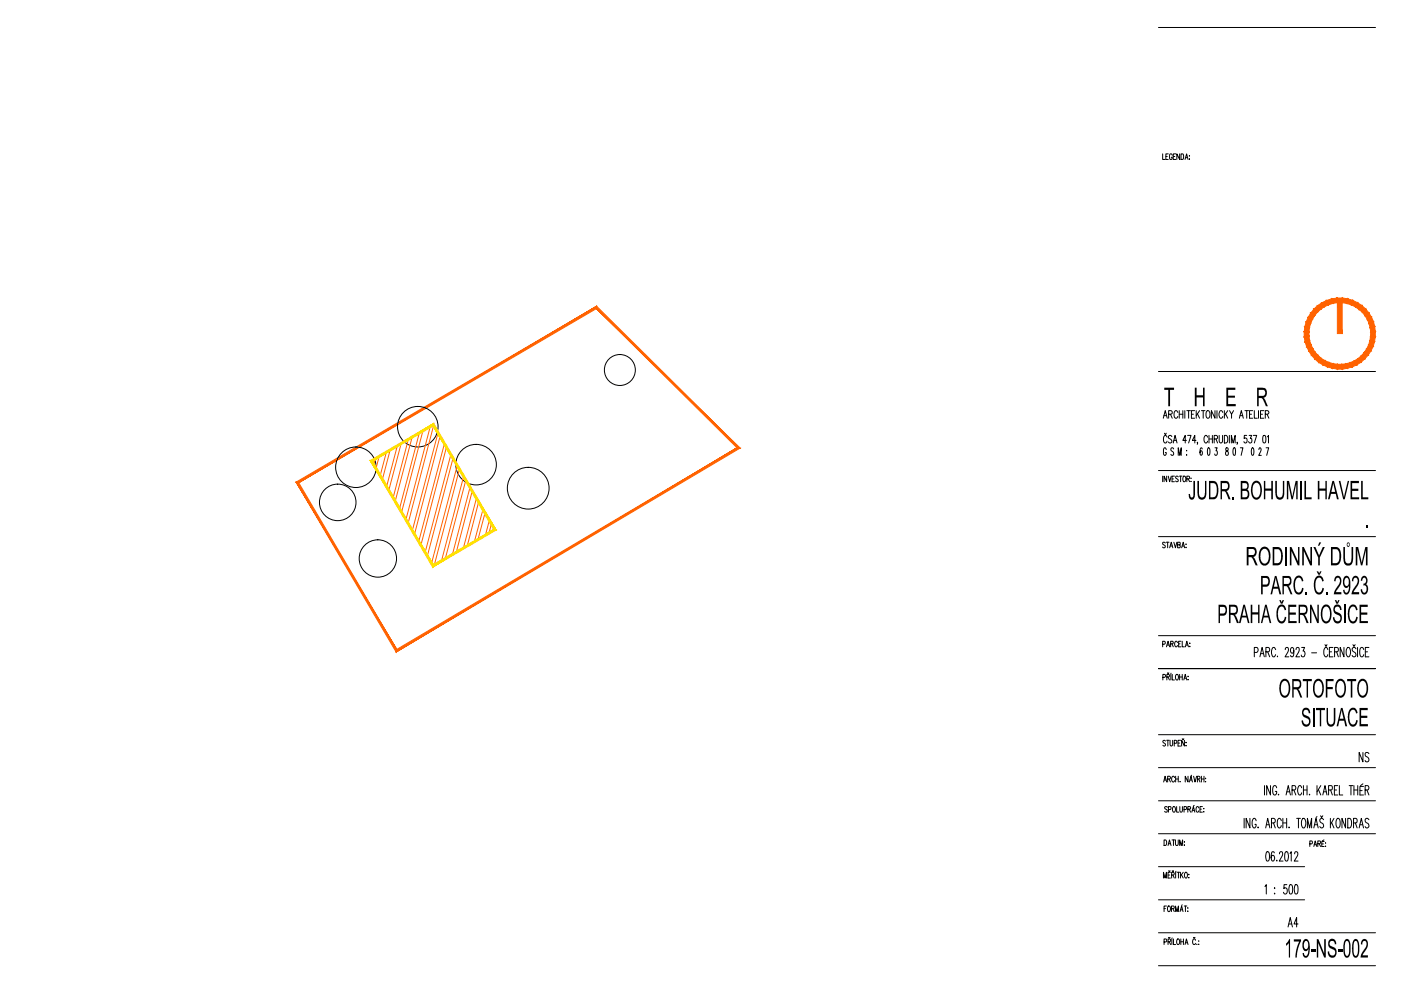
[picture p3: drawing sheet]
<svg xmlns="http://www.w3.org/2000/svg" width="297mm" height="210mm" viewBox="0 0 297 210" stroke-linecap="round" stroke-linejoin="round" font-family="sans-serif">
<g fill="none" stroke="#000" stroke-width=".21">
<path d="M245.6 5.8h46M246.5 32.6v1.2h.5M247.2 33.2h.3M247.7 32.6h-.5v1.2h.5M248.5 32.9a.32 .32 0 0 0-.4-.3 .32 .32 0 0 0-.2 .5v.2a.33 .33 0 0 0 .3 .5 .33 .33 0 0 0 .3-.5h-.2M248.8 33.2h.3M249.3 32.6h-.5v1.2h.5M250.1 32.6v1.2l-.6-1.2v1.2M250.4 32.6h.3a.8 .8 0 0 1 0 1.2h-.3zM251.2 33.8l.4-1.2 .3 1.2M251.4 33.4h.4M252.2 33v.1z"/>
<path d="M252.2 33.7v.1zM245.6 78.8h46M245.6 99.8h46M246.6 88.7l.5-1.6 .4 1.6M246.8 88.1h.5M246.9 91.8l.2 .4 .2-.4M247.3 95.3l-.2-.3-.2-.1a1.58 1.58 0 0 0 0 1.6l.3-.2 .1-.3h-.2M247.4 92.7l-.2-.4a.9 .9 0 0 0-.3 1.5l.3 .1 .2-.4M247.8 87.8l.7-.1v-.5l-.2-.1h-.5v1.6M248.2 87.8l.3 .9M248.5 92.6a.38 .38 0 0 0-.6-.3 .38 .38 0 0 0-.1 .6l.5 .3 .2 .5a.4 .4 0 0 1-.4 .2 .4 .4 0 0 1-.4-.2M248.8 93.9l.3-1.6 .5 1.6"/>
<path d="M248.8 95.2v-.2a.34 .34 0 0 0-.5 .1 .34 .34 0 0 0 .1 .5l.4 .3v.4l-.2 .2-.4-.2M248.9 93.4h.5M249.7 87.4l-.3-.3a.9 .9 0 0 0-.3 1.5l.3 .1 .3-.4M249.8 96.5v-1.6l.3 1.6 .3-1.6v1.6M250 87.1v1.6M250 87.8h.8M250.8 87.1v1.6M251.2 87.1v1.6M251.5 93.4h-.7l.5-1.1v1.6M251.6 95.5v.1zM251.6 96.4v.1zM251.6 87.1h.8"/>
<path d="M251.8 92.3h.7l-.5 1.6M252 87.1v1.6M252.6 87.8h.4M253.3 87.1h-.7v1.6h.7M253.6 93.4h-.8l.5-1.1v1.6M253.6 87.1v1.6M253.9 87.7l.4 1M253.9 93.8l-.1 .4M254.3 87.1l-.7 1M254.7 87.1h.8M254.9 95.2l-.2-.3a1.28 1.28 0 0 0 0 1.6l.2-.4-.1-.5h-.2l-.2 .4M255.1 87.1v1.6"/>
<path d="M255.9 87.2l.1-.1a.89 .89 0 0 1 .3 1.5l-.1 .1a.9 .9 0 0 1-.3-1.5zM256 92.7l-.2-.4a.9 .9 0 0 0-.3 1.5l.3 .1 .2-.4M256.1 95l.2-.1 .2 .3v1.1l-.2 .2-.3-.2zM256.3 92.3v1.6M256.3 93.1h.7M257 92.3v1.6M257.4 93.1l.7-.2-.1-.5-.6-.1v1.6M257.6 87.1v1.6l-.8-1.6v1.6M257.6 94.9h.5l-.3 .7a.52 .52 0 0 1 .3 .5 .52 .52 0 0 1-.4 .4l-.1-.2M257.8 93.1l.3 .8M258 87.1v1.6M258.5 92.3v1.4l.3 .2 .4-.2v-1.4"/>
<path d="M259.2 87.4l-.2-.3a.93 .93 0 0 0-.3 1.5l.3 .1 .2-.4M259.6 92.3a.86 .86 0 0 1 .8 .6 .86 .86 0 0 1-.3 .9l-.5 .1zM259.6 87.1v1.6M259.8 87.7l.5 1M259.9 95v.5a.54 .54 0 0 1 .5 .5 .54 .54 0 0 1-.3 .5 .6 .6 0 0 1-.2-.6 .6 .6 0 0 1 .5-.4v-.5zM260.3 87.1l-.7 1M260.6 92.3v1.6M260.7 87.1l.4 .7 .4-.7M261.1 93.9v-1.6l.4 1.6 .4-1.6v1.6M261.1 87.8v.9M261.5 95l.2-.1 .2 .3v1.1l-.2 .2-.2-.2zM262.4 93.8h-.1h.1l-.1 .4"/>
<path d="M262.8 88.7l.4-1.6 .4 1.6M262.9 88.1h.6M263 94.9h.5l-.4 1.6M263.9 87.1h.8M264.3 92.3h-.5v.6a.46 .46 0 0 1 .6 .5 .46 .46 0 0 1-.6 .4l-.1-.2M264.3 87.1v1.6M264.8 92.3h.6l-.3 .6a.46 .46 0 0 1 .3 .6 .46 .46 0 0 1-.6 .3l-.1-.2M264.9 87.8h.4M265.4 95l.2-.1a1.22 1.22 0 0 1 0 1.6l-.3-.6zM265.6 87.1h-.7v1.6h.7M265.7 92.3h.7l-.5 1.6M265.9 87.1v1.6h.7"/>
<path d="M266.8 87.1v1.6M266.9 95.3l.1-.3a.4 .4 0 0 1 .5 .3 .4 .4 0 0 1-.2 .5l-.4 .7h.5M267.3 87.8h.4M267.8 92.4l.3-.1a1.22 1.22 0 0 1 0 1.6h-.1a1.44 1.44 0 0 1-.2-1.5zM268 87.1h-.7v1.6h.7M268.3 87.8l.6-.1 .1-.3-.1-.2-.6-.1v1.6M268.4 94.9h.6l-.4 1.6M268.6 87.8l.4 .9M268.7 92.6l.2-.3v1.6M245.6 113.8h46M246.5 101v1.1M247.1 115.1l-.3-.1h-.3v.4l.5 .3 .1 .3-.3 .1-.3-.1"/>
<path d="M247.3 115h.6M247.4 101v1.1l-.6-1.1v1.1M247.6 115v1.1M247.7 101l.3 1.1 .3-1.1M248 116.1l.3-1.1 .4 1.1M248.1 115.8h.4M248.5 101.5h.3M248.9 115l.3 1.1 .3-1.1M249 101h-.5v1.1h.5M249.7 115.5h.5v-.5h-.5v1.1h.5v-.3l-.1-.3M249.8 101.1l-.2-.1h-.3a.51 .51 0 0 0 .5 .7l-.1 .4h-.3l-.1-.1M250.1 101h.5"/>
<path d="M250.3 101v1.1M250.5 116.1l.4-1.1 .3 1.1M250.7 115.8h.3M250.9 101h.1a.62 .62 0 0 1 .4 .5 .62 .62 0 0 1-.4 .6 .96 .96 0 0 1-.1-1.1zM251.5 115.3v.2zM251.5 116v.1zM251.6 101.5l.6-.1-.1-.4h-.5v1.1M251.9 101.5l.3 .6M252.5 101.4h.1M252.5 102.1h.1M245.6 134.8h46M246.5 136.6l.5-.1v-.5h-.5v1.1"/>
<path d="M247.3 137.1l.4-1.1 .3 1.1M247.4 136.8h.5M248.2 136.5h.5v-.5h-.5v1.1M248.5 136.5l.3 .6M249.6 136.3a.32 .32 0 0 0-.4-.3 .32 .32 0 0 0-.2 .4v.3a.32 .32 0 0 0 .2 .4 .32 .32 0 0 0 .4-.3M249.9 136.5h.3M250.4 136h-.5v1.1h.5M250.7 136v1.1h.4M251.3 137.1l.3-1.1 .4 1.1M251.5 136.8h.3M252.3 136.3v.2zM252.3 137v.1z"/>
<path d="M265.9 138.3l.7-.1 .1-.2-.1-.6-.7-.1v2M267.1 139.3l.5-2 .5 2M267.3 138.6h.6M268.4 138.2l.7-.1 .1-.3-.1-.4-.7-.1v2M268.8 138.2l.4 1.1M270.5 137.7l-.3-.4a.97 .97 0 0 0-.5 1.5 .44 .44 0 0 0 .5 .5l.3-.5M270.8 139.1l.1 .1M272.5 137.7l.3-.4 .3 .1 .1 .3a2.3 2.3 0 0 1-.7 1.6h.8M274.3 138l-.1 .4a.58 .58 0 0 1-.7-.5 .58 .58 0 0 1 .4-.6 1.44 1.44 0 0 1 .1 2l-.3-.1-.1-.2M274.8 137.7l.2-.4 .4 .1 .1 .3a2.3 2.3 0 0 1-.8 1.6h.8M276 137.3h.6l-.3 .7a.63 .63 0 0 1 .4 .7 .63 .63 0 0 1-.6 .6l-.2-.4M278.1 138.4h1"/>
<path d="M280.9 136.7l.2 .4 .2-.4M281.5 137.7a.44 .44 0 0 0-.5-.4 1.57 1.57 0 0 0 0 2 .44 .44 0 0 0 .5-.5M281.9 138.2h.4M282.6 137.3h-.7v2h.7M283 138.2h.5l.2-.2-.1-.6-.6-.1v2M283.4 138.2l.4 1.1M284.9 137.3v2l-.8-2v2M285.7 137.4l.1-.1a.97 .97 0 0 1 .5 1.5 .44 .44 0 0 1-.5 .5 1.6 1.6 0 0 1-.1-1.9zM286.9 136.7l.2 .4 .2-.4M287.5 137.6a.42 .42 0 0 0-.4-.3 .42 .42 0 0 0-.4 .3v.4l.5 .3a.45 .45 0 0 1 .2 .8 .45 .45 0 0 1-.7-.1M287.8 137.3v2M289.1 137.7a.44 .44 0 0 0-.5-.4 1.57 1.57 0 0 0 0 2 .44 .44 0 0 0 .5-.5"/>
<path d="M289.5 138.2h.4M290.2 137.3h-.7v2h.7M245.6 155.8h46M246.5 143.6l.6-.1-.1-.5h-.5v1.2M247.1 157.1a.29 .29 0 0 0-.5-.1 .29 .29 0 0 0 .1 .5l.2 .1a.31 .31 0 0 1 .2 .5 .31 .31 0 0 1-.6-.1M247.4 157h.5M247.4 143.5h.5v-.4l-.5-.1v1.2M247.5 142.6l.2 .3 .1-.3M247.6 157v1.2M247.7 143.5l.2 .7M248.1 157v.8l.2 .4 .3-.2v-1M248.2 143v1.2"/>
<path d="M248.3 142.7l-.1 .2M248.5 143v1.2h.5M249 157.6l.5-.1-.1-.5h-.4v1.2M249.4 143a.55 .55 0 0 1 .5 .4 .55 .55 0 0 1-.1 .6l-.1 .1a.61 .61 0 0 1-.5-.4 .61 .61 0 0 1 .2-.7zM249.8 157.6h.3M250.1 143v1.2M250.1 143.5h.6M250.3 157h-.5v1.2h.5M250.7 156.6l.1 .3 .2-.3M250.7 143v1.2M251 144.2l.3-1.2 .3 1.2M251.1 157v1.2l-.6-1.2v1.2"/>
<path d="M251.1 143.8h.4M251.5 157.4h.1M251.5 158.1h.1M251.9 143.4v.1zM251.9 144v.2zM289 159.5v2l-.8-2v2M290.2 159.8a.44 .44 0 0 0-.4-.3 .44 .44 0 0 0-.4 .3l.1 .5a.69 .69 0 0 1 .7 .5 .69 .69 0 0 1-.3 .7l-.4-.1-.1-.2M291.6 141.8h-46h46M245.6 169.8h46M245.6 176.8h46M245.6 162.8h46M246.7 165.8l.3-1.2 .4 1.2"/>
<path d="M246.8 178.1a.59 .59 0 0 1 .6 .6 .59 .59 0 0 1-.6 .6zM246.8 165.4h.4M247.5 171.2l-.2-.2-.4 .2 .1 .3 .4 .1a.3 .3 0 0 1 0 .5 .3 .3 0 0 1-.5-.1M247.6 165.2l.5-.1v-.4l-.5-.1v1.2M247.7 179.3l.2-1.2 .4 1.2M247.7 171.6l.5-.1v-.4l-.5-.1v1.2M247.7 178.9h.5M247.9 165.2l.3 .6M248.5 178.1h.6M248.8 171.1a.61 .61 0 0 1 .5 .4 .61 .61 0 0 1-.3 .7 .69 .69 0 0 1-.2-1.1zM248.8 178.1v1.2M249 164.9a.32 .32 0 0 0-.4-.3 .32 .32 0 0 0-.2 .4v.3a.32 .32 0 0 0 .2 .5 .32 .32 0 0 0 .4-.3"/>
<path d="M249.2 178.1v.8l.3 .4 .3-.2v-1M249.3 164.6v1.2M249.3 165.2h.5M249.5 171v1.2h.4M249.8 164.6v1.2M250.1 179.3v-1.2l.3 1.2 .3-1.2v1.2M250.1 171v.9l.3 .3 .3-.2v-1M250.2 165.7h.1M251 171.6l.5-.1v-.4l-.5-.1v1.2M251.1 178.5h.1M251.1 179.1v.2zM251.8 171.6l.5-.1 .1-.4-.6-.1v1.2"/>
<path d="M251.9 164.6v1.2l-.6-1.2v1.2M252.1 171.6l.3 .6M252.2 165.8l.3-1.2 .3 1.2M252.3 165.4h.4M252.6 164.4l-.1 .1M252.7 172.2l.3-1.2 .3 1.2M252.8 171.8h.4M253.1 164.6l.3 1.2 .3-1.2M253.2 170.8l-.2 .1M253.9 165.2l.4-.1v-.4l-.4-.1v1.2M254.1 165.2l.3 .6M254.2 171.3a.32 .32 0 0 0-.4-.3 .32 .32 0 0 0-.2 .5v.2a.32 .32 0 0 0 .2 .5 .32 .32 0 0 0 .4-.3"/>
<path d="M254.4 171.6h.3M254.7 165.2h.6M254.7 164.6v1.2M254.9 171h-.5v1.2h.5M255.2 171.4v.1zM255.2 172.1v.1zM255.3 164.6v1.2M255.6 165.7h.1M255.6 165v.1zM263.8 173.5v2M265 173.5v2l-.8-2v2M266.3 174l-.2-.5a1.01 1.01 0 0 0-.6 1.5 .41 .41 0 0 0 .2 .4 .41 .41 0 0 0 .4 0l.2-.6h-.2"/>
<path d="M266.7 175.3v.2l.1-.1M268.1 166.6v2M268.4 175.5l.4-2 .4 2M268.5 174.9h.6M269.4 166.6v2l-.8-2v2M269.6 174.5h.5l.2-.2v-.6l-.2-.2h-.5v2M270 174.5l.4 1M270.7 167a.44 .44 0 0 0-.5-.4 1.57 1.57 0 0 0 0 2 .44 .44 0 0 0 .5-.5v-.3h-.3M271.1 168.4v.2v-.1M271.7 174l-.3-.5h-.3a1.62 1.62 0 0 0 0 2h.3l.3-.5M272 173.5v2M272 174.5h.8"/>
<path d="M272.7 168.6l.4-2 .5 2M272.8 173.5v2M272.8 167.9h.6M273.3 175.3v.2v-.1M273.9 167.5l.7-.1 .1-.3-.1-.4-.7-.1v2M274.3 167.5l.4 1.1M274.9 173.5h.8M275.3 173.5v2M276 167a.44 .44 0 0 0-.5-.4 1.57 1.57 0 0 0 0 2 .44 .44 0 0 0 .5-.5M276.3 173.5h.2a1.62 1.62 0 0 1 0 2 1.01 1.01 0 0 1-.5-1.5zM276.4 166.6v2M276.4 167.5h.7"/>
<path d="M277.1 166.6v2M277.2 175.5v-2l.5 2 .4-2v2M277.7 168.4l-.1 .1h.1M277.7 178.9h.5v-.6h-.5v1.2M278.6 175.5l.4-2 .5 2M278.6 179.5l.2-1.2 .4 1.2M278.6 179.1h.5M278.7 174.9h.6M279.2 173.1l-.2 .2M279.2 166.6v2M279.4 178.9l.6-.1-.1-.5h-.5v1.2M279.5 167.4l.5 1.2"/>
<path d="M279.7 178.9l.3 .6M280 173l.2 .3 .3-.3M280 166.6l-.8 1.3M280.2 178.9h.4M280.5 168.6l.4-2 .4 2M280.6 173.8a.45 .45 0 0 0-.7-.1 .45 .45 0 0 0 .1 .7l.5 .3 .1 .5a.42 .42 0 0 1-.4 .4 .42 .42 0 0 1-.4-.4M280.6 167.9h.6M280.7 178.1l-.4 .2M280.8 178.4h-.6v1.1h.6M281.1 178.7h.1M281.1 179.4h.1M281.7 167.5l.7-.1v-.7l-.7-.1v2"/>
<path d="M282.1 173.5v2M282.1 167.5l.4 1.1M282.3 174.4l.5 1.1M282.8 173.5l-.7 1.4M282.9 167.5h.5M283.5 173.6l.3-.1a1.62 1.62 0 0 1 0 2h-.2a1.69 1.69 0 0 1-.1-1.9zM283.6 166.6h-.7v2h.7M284 166.6v2h.7M285.3 173.5v2l-.8-2v2M285.8 173.5h.4a1.48 1.48 0 0 1 0 2h-.4zM286 166.6h.9M286.4 166.6v2"/>
<path d="M287 174.5l.7-.1v-.5l-.2-.4h-.5v2M287.1 167.5h.8M287.1 166.6v2M287.4 174.5l.3 1M287.9 166.6v2M288.2 175.5l.4-2 .5 2M288.3 174.9h.6M288.3 167.6h.5M289 166.2l-.5 .4M289.1 166.7h-.8v1.9h.8M289.4 167.5l.7-.1 .1-.3-.1-.4-.7-.1v2M289.8 167.5l.4 1.1"/>
<path d="M290.2 173.8a.45 .45 0 0 0-.7-.1 .45 .45 0 0 0 .1 .7l.5 .3 .1 .5-.3 .3h-.2l-.3-.3M245.6 197.8h46M245.6 183.8h31M245.6 190.8h31M246.7 186.2v-1.3l.3 1.3 .3-1.3v1.3M246.8 199.7h.5v-.6h-.5v1.2M246.8 192.6h.3M247.3 192.1h-.5v1.2M247.7 192.1a.6 .6 0 0 1 .5 .5 .6 .6 0 0 1-.3 .7 .72 .72 0 0 1-.2-1.2zM247.7 199.7l.5-.2-.1-.4h-.4v1.2M247.7 185.5h.3M247.7 198.7l.2 .3 .2-.3"/>
<path d="M247.8 184.6l.1 .3 .2-.3M247.9 199.7l.3 .6M248.2 184.9h-.5v1.3h.5M248.4 192.6h.5v-.4l-.5-.1v1.2M248.4 185.5h.5l.1-.3-.2-.3h-.4v1.3M248.5 199.1v1.2M248.5 184.6l.2 .3 .1-.3M248.5 198.9v.1M248.7 192.6l.3 .7M248.7 185.5l.3 .7M248.8 199.1v1.2h.5M249.2 193.3v-1.2l.4 1.2 .3-1.2v1.2"/>
<path d="M249.3 184.9v1.3M249.3 184.7v.2M249.6 184.9h.5M249.6 199.1h.1a.64 .64 0 0 1 .4 .6 .64 .64 0 0 1-.4 .6 .82 .82 0 0 1-.1-1.2zM249.9 184.9v1.3M250.2 193.3l.3-1.2 .3 1.2M250.3 184.9v1.3M250.3 192.9h.4M250.4 199.1v1.2M250.4 199.7h.5M250.5 185.5l.4 .7M250.7 191.8l-.2 .2"/>
<path d="M250.9 184.9l-.6 .8M250.9 199.1v1.2M251.1 192.1h.5M251.2 185.1l.2-.2a.67 .67 0 0 1 .4 .7 .67 .67 0 0 1-.4 .6l-.3-.5zM251.3 192.1v1.2M251.3 199.9h.5M251.8 192.5v.1zM251.8 193.2v.1zM252.1 185.4h.1M252.1 186h.1M253 198.7l.2 .3 .2-.3M253.4 199.4a.32 .32 0 0 0-.4-.3 .32 .32 0 0 0-.1 .4v.3a.31 .31 0 0 0 .2 .5 .31 .31 0 0 0 .3-.3"/>
<path d="M254.2 199.5h.1M268.2 187.9l.3-.3v2M268.5 180.7l.3-.1a1.6 1.6 0 0 1 0 2l-.3-.1-.1-.8zM270.2 188.3h.1zM270.2 189.5h.1zM270.2 180.8l-.1-.1-.3-.1a1.6 1.6 0 0 0 0 2 .66 .66 0 0 0 .5-.6 .66 .66 0 0 0-.5-.7l-.3 .6M270.7 182.4l-.1 .1h.2M271.3 181l.2-.4 .4 .1v.6l-.7 1.3h.8M272.5 180.7h.5l.2 .7-.2 1.1-.3 .1a1.86 1.86 0 0 1-.2-1.9zM272.8 187.6h-.6v.7a.4 .4 0 0 1 .7 .2v.5a.45 .45 0 0 1-.5 .6l-.3-.4M273.1 196.5l.5-2 .4 2M273.3 195.9h.6"/>
<path d="M273.4 187.6h.3a1.6 1.6 0 0 1 0 2l-.3-.1-.1-.8zM273.5 181l.3-.4v2M274.5 181v-.3a.42 .42 0 0 1 .6 0 .42 .42 0 0 1 0 .6l-.7 1.3h.8M274.6 187.6h.3a1.6 1.6 0 0 1 0 2l-.3-.1-.2-.8zM275.2 195.9h-.8l.5-1.4v2M245.6 204.8h46M251.2 200.3l.3-1.2 .4 1.2M253.7 200.2h.1M254.2 200.2h.1"/>
<circle cx="131.4" cy="78.5" r="3.3"/>
<circle cx="75.5" cy="99.1" r="4.3"/>
<circle cx="88.6" cy="90.5" r="4.3"/>
<circle cx="100.9" cy="98.5" r="4.3"/>
<circle cx="71.6" cy="106.5" r="3.9"/>
<circle cx="80.1" cy="118.4" r="4"/>
<circle cx="112" cy="103.5" r="4.4"/>
</g>
<g fill="#000">
<path d="M246.8 82.2h2.1v.5h-.8v3.4h-.4v-3.4h-.9zM253.3 82.2h.4v1.6h1.4v-1.6h.3v3.9h-.3v-1.8h-1.4v1.8h-.4zM260 82.2h1.9v.5h-1.5v1.2h1.4v.4h-1.4v1.4h1.6v.4h-2zM253 102h.4v3l-.3 .8-.6 .1-.3-.2-.2-.9 .3-.1v.3a.38 .38 0 0 0 .5 .5 .38 .38 0 0 0 .2-.6zM253.9 102h.3v2.8l.1 .3 .4 .4 .5-.1 .2-.3 .1-3.1h.3l-.1 3.1-.2 .5-.5 .3h-.6l-.4-.7zM261.2 105.4h.4v.5h-.4zM268 102h.3v1.6h1.2v-1.6h.4v3.9h-.4v-1.9h-1.2v1.9h-.3zM270.4 102h.3v2.8l.1 .3 .4 .4 .5-.1 .2-.3 .1-3.1h.3v2.9l-.2 .7-.6 .3-.7-.1-.3-.6zM272.8 102h.5l.7 3.3 .7-3.3h.4v3.9h-.3v-3.3l-.7 3.3h-.3l-.7-3.3v3.3h-.3zM273.5 116h.3l1.4 3v-3h.3v3.9h-.3l-1.4-3.1v3.1h-.3zM276.1 116h.3l1.4 3v-3h.4v3.9h-.4l-1.4-3.1v3.1h-.3zM276.6 102h.3v3.4h1.2v.5h-1.5z"/>
<path d="M279.4 102h.3v1.6h1.3v-1.6h.3v3.9h-.3v-1.9h-1.3v1.9h-.3zM283.8 102h.4l.7 3.4 .8-3.4h.3l-.9 3.9h-.3zM286.3 102h1.8v.4h-1.4v1.2h1.3v.5h-1.3v1.3h1.5v.5h-1.9zM287.4 116h.6l.7 3.3 .8-3.3h.4v3.9h-.3v-3.3l-.8 3.3h-.3l-.7-3.4v3.4h-.4zM288.6 102h.3v3.4h1.2v.5h-1.5zM289.6 111.4h.3v.6h-.3zM265.2 128.2h.3v1.6h1.2v-1.6h.3v3.9h-.3v-1.8h-1.2v1.8h-.3zM273.1 128.2h1.7v.5h-1.4v1.2h1.3v.4h-1.3v1.4h1.5v.4h-1.8zM274.7 122.4l.3-.3 .5-.1 .4 .2 .4 .6 .1 .4-.4 .1-.2-.7-.5-.1-.4 .2-.3 .6v1.5l.4 .7 .5 .1 .2-.1 .4-.9 .3 .1-.3 .9-.5 .5-.7-.1-.3-.4-.2-.5-.2-1.5zM276.8 125.5h.4v.5h-.4zM277.7 128.2h.3l1.3 3.1v-3.1h.3v3.9h-.3l-1.3-3v3h-.3zM281.1 125.5h.4v.5h-.4z"/>
<path d="M283.1 122.3l.7-.2 .3 .1 .3 .5-.1 1.2-1.1 1.6h1.2v.5h-1.6l.3-1 .9-1.4 .1-.7a.48 .48 0 0 0-.7-.4 .48 .48 0 0 0-.2 .7h-.3zM286.3 128.4l.4-.2 .7 .1 .4 .9-.3 .2-.2-.6-.3-.2-.4 .1-.4 .4-.1 1.4 .2 1 .4 .2h.4l.2-.2 .3-.7 .3 .1-.3 .9-.5 .4h-.5l-.4-.3-.4-1.1v-1.5zM286.9 122.2l.4-.1 .4 .1 .5 .7-.1 .9-1.1 1.7h1.2v.5h-1.6l.3-1 .8-1.1 .1-.9a.48 .48 0 0 0-.6-.5 .48 .48 0 0 0-.3 .7h-.3l.1-.5zM288.2 128.2h1.8v.5h-1.4v1.2h1.3v.4h-1.3v1.4h1.4v.4h-1.8zM288.7 122.4l.4-.3 .6 .2 .2 1-.3 .6 .3 .2 .2 .5-.1 .9-.4 .5-.5 .1-.3-.2-.3-.9 .3-.1v.4a.49 .49 0 0 0 .7 .3 .49 .49 0 0 0 .2-.7l-.1-.6-.2-.2h-.3v-.4h.3l.2-.3v-.5a.4 .4 0 0 0-.5-.4 .4 .4 0 0 0-.3 .5v.2l-.3-.1zM276.4 150.2l.2-.1h.6l.5 .7 .1 .4h-.3l-.3-.7h-.6l-.2 .4 .1 .6 1 .5 .3 .5-.1 1-.2 .4-.4 .2-.7-.2-.4-.8v-.3l.3-.1 .1 .6 .5 .3h.3l.3-.4v-.6l-1.3-.8-.1-.9zM276.2 144h1.9v.4h-.8v3.5h-.3v-3.5h-.8zM279 150.1h1.9v.5h-.8v3.4h-.3v-3.4h-.8zM281.1 144h1.6v.4h-1.3v1.3h1.2v.4h-1.2v1.8h-.3zM281.3 150.1h.3v3l.1 .3 .4 .2 .5-.1 .1-.4 .1-3h.3v3l-.2 .6-.4 .3h-.7l-.5-.6zM285.6 144h1.9v.4h-.8v3.5h-.3v-3.5h-.8zM286.1 150.4l.5-.3h.5l.4 .3 .3 .7-.3 .2-.2-.6-.3-.2h-.4l-.4 .5-.1 1.4 .3 1 .6 .2 .4-.3 .2-.7 .3 .2-.3 .9-.6 .4-.7-.2-.5-1v-1.5z"/>
<path d="M288.2 150.1h1.8v.5h-1.4v1.2h1.3v.4h-1.3v1.3h1.4v.5h-1.8zM274.3 199.2h1.5v.3l-.7 2-.1 1.5h-.4l.1-1.2 .8-2.2h-1.2zM273.3 199.1h.2v3.9h-.2v-3l-.6 .5v-.4zM278 201.4h.8v.4h-.8zM279.2 199.1h.3l1.3 3.1v-3.1h.3v3.9h-.3l-1.3-3.1v3.1h-.3zM281.9 199.2l.3-.2 .5 .1 .4 .2 .2 .5v.4h-.3l-.3-.7h-.5l-.3 .4 .1 .5 1 .5 .4 .7-.1 .9-.3 .4-.3 .2-.7-.2-.5-.8v-.4h.3l.2 .7 .3 .2 .6-.1 .2-.4-.1-.6-1.1-.5-.3-.4v-.8zM283.7 201.4h.9v.4h-.9zM288.8 199.3l.6-.2 .5 .3 .1 .3-.1 1.1-1 1.8h1.1v.4h-1.5l.1-.7 1.1-1.9v-.5l-.2-.4h-.4l-.3 .8-.3-.1z"/>
<path d="M266.5 82.2h1.6l.4 .4 .1 .4-.1 .8-.6 .6 .4 .4 .5 1.3h-.4l-.6-1.4-.3-.3h-.6v1.7h-.4zM266.9 82.7v1.2l1.2-.1 .2-.6-.2-.5z"/>
<path d="M256.3 102h1.3l.3 .2 .3 .6 .1 1.9-.4 .9-.4 .3h-1.2zM256.6 102.4v3h.9l.4-.6v-1.6l-.3-.6z"/>
<path d="M258.8 102h1.2l.5 .2 .2 .5v.6l-.1 .4-.6 .4 .4 .4 .5 1.4h-.4l-.8-1.7h-.6v1.7h-.3zM259.1 102.4v1.3h1l.3-.4-.1-.7-.2-.2z"/>
<path d="M263.1 102h1.1l.6 .6-.1 .8-.3 .4 .4 .5 .1 .8-.2 .5-.4 .3h-1.2zM263.4 102.4v1.2h.8l.3-.4-.1-.6-.3-.2zM263.4 104.1v1.3h.9l.2-.4-.1-.8z"/>
<path d="M264.3 116h1.5l.4 .2 .2 1-.3 .8a.19 .19 0 0 0-.3 .1 .19 .19 0 0 0 .1 .2l.8 1.6h-.5l-.5-1.2-.4-.6h-.6v1.8h-.4zM264.7 116.4v1.3l1.1-.1 .3-.4-.1-.6-.3-.2z"/>
<path d="M265.6 102.3l.5-.4 .6 .1 .3 .2 .4 .7 .1 .7-.1 1.4-.2 .5-.6 .4-.7-.1-.5-.7-.2-1.4 .1-.8zM266 102.5l-.4 .7v1.1l.3 .9 .5 .3 .5-.3 .3-.6v-1.4l-.2-.5-.4-.3-.3-.1z"/>
<path d="M267.3 116.4l.5-.5h.5l.6 .4 .3 .6 .1 1.7-.4 1-.5 .3-.8-.1-.6-.9-.1-1.4zM267.5 116.6l-.2 .8v1.3l.5 .7 .5 .1 .4-.3 .2-.5v-1.5l-.2-.6-.3-.2h-.5z"/>
<path d="M269.8 116h1.4l.6 .7 .1 1.9-.2 .8-.6 .4-1.3 .1zM270.2 116.4v3h.8l.4-.3 .2-.5v-1.4l-.5-.7z"/>
<path d="M278.5 116h.4l.8 1.8 .8-1.8h.4l-1.1 2.2v1.7h-.3v-1.7zM279.7 115h.4l-.4 .7h-.3z"/>
<path d="M282.5 102h.3l1 3.9h-.3l-.3-1.2h-1l-.3 1.2h-.3zM282.7 102.4l-.4 1.9h.8z"/>
<path d="M282.2 116h1.4l.5 .6 .3 .9-.1 1.1-.2 .8-.6 .4-1.3 .1zM282.5 116.4v3h.8l.6-.5v-1.8l-.4-.6z"/>
<path d="M284.8 116h.4v2.9l.4 .6h.5l.4-.5 .1-3h.3v2.9l-.3 .6-.3 .4h-.8l-.6-.6zM285.7 115a.43 .43 0 0 1 .5 .4 .43 .43 0 0 1-.5 .5l-.2-.3zM285.8 115.2a.25 .25 0 0 0-.1 .4 .25 .25 0 0 0 .3 0v-.3z"/>
<path d="M258.4 128.2l1.4 .1 .3 .7v.8l-.2 .5-.4 .2h-.8v1.6h-.3zM258.7 128.7v1.4l.9-.1 .2-.5v-.6l-.3-.2z"/>
<path d="M260.6 128.2h1.2l.5 .3 .2 .6-.1 .6-.3 .5-.3 .1 .3 .4 .6 1.4h-.4l-.6-1.5-.5-.2h-.3v1.7h-.3zM260.9 128.6v1.3h1l.2-.4-.1-.7-.3-.2z"/>
<path d="M263.6 128.2h.3l1 3.9h-.3l-.3-1.2h-1l-.3 1.2h-.3zM263.8 128.6l-.4 1.9h.8z"/>
<path d="M268.2 128.2h.4l.9 3.9h-.3l-.3-1.2h-1l-.3 1.2h-.3zM268.4 128.6l-.4 1.9h.8z"/>
<path d="M267.4 122.1l1.4 .1 .2 .2 .2 .6v.9l-.4 .4-1.1 .1v1.6h-.3zM267.7 122.5v1.4h.9l.3-.4v-.6a.43 .43 0 0 0-.6-.4z"/>
<path d="M270.3 122.1h.3l1.1 3.9h-.4l-.3-1.2h-1l-.3 1.2h-.3zM270.5 122.5l-.4 1.9h.8z"/>
<path d="M271.9 122.1h1.4l.3 .3 .2 .4v.9l-.3 .4-.4 .1 .4 .5 .5 1.3h-.4l-.8-1.7h-.6v1.7h-.3zM272.2 122.5v1.3h.8a.65 .65 0 0 0 .5-.6 .65 .65 0 0 0-.5-.7z"/>
<path d="M271 128.6l.4-.4h.5l.5 .3 .3 .6v.2l-.3 .1-.2-.6-.5-.2-.4 .2-.3 .6v1.6l.4 .7h.6l.3-.4 .1-.5 .3 .1-.3 .9-.5 .4-.7-.1-.4-.8-.2-1.6zM271.2 127.2h.4l.1 .5 .2-.5h.3l-.3 .8h-.3z"/>
<path d="M275.3 128.2h1.3l.5 .3 .1 1-.3 .7a.22 .22 0 0 0-.2 .1 .22 .22 0 0 0 0 .2l.8 1.6h-.5l-.6-1.5-.4-.2h-.4v1.7h-.3zM275.6 128.6v1.3h1l.3-.4-.1-.7-.4-.2z"/>
<path d="M280.5 128.5l.5-.3h.5l.4 .4 .3 .7 .1 1.2-.1 .8-.4 .6-.5 .3-.6-.1-.4-.5-.2-.6v-1.5zM280.8 128.7l-.4 .7v1.3l.2 .7 .6 .4 .6-.5 .2-1.6-.4-1-.3-.1z"/>
<path d="M279 122.4l.3-.3 .6-.1 .3 .2 .4 .6 .1 .4-.4 .1-.2-.7-.5-.1-.4 .2-.3 .6v1.5l.5 .7 .4 .1 .2-.1 .4-.9 .3 .1-.2 .8-.6 .6-.8-.3-.4-.7-.1-1.5zM279.1 121.1h.4l.2 .5 .2-.5h.3l-.4 .8h-.3z"/>
<path d="M283 128.4l.3-.2h.6l.5 .7v.4l-.3 .1-.1-.6-.5-.2-.3 .1-.2 .4 .1 .5 1.1 .5 .3 .6-.1 .9-.2 .4-.4 .2-.8-.2-.3-.6-.1-.5 .3-.1 .2 .7 .2 .2h.5l.4-.4-.1-.6-1.3-.8-.1-.9zM283 127.2h.3l.2 .5 .2-.5h.3l-.3 .8h-.4z"/>
<path d="M285.1 122.2l.3-.1 .4 .1 .4 .5 .1 .6v1.4l-.3 1-.4 .4-.4-.1-.3-.4-.1-.5 .3-.1 .1 .5a.44 .44 0 0 0 .5 .1 .44 .44 0 0 0 .2-.6l.1-.9-.3 .5-.4 .1-.5-.7-.1-1zM285.2 122.6l-.2 .5 .2 .9a.46 .46 0 0 0 .6 .2 .46 .46 0 0 0 .2-.7l-.1-.7a.36 .36 0 0 0-.3-.3 .36 .36 0 0 0-.4 .1z"/>
<path d="M271.7 144.3l.5-.4 .6 .1 .4 .3 .3 .7 .1 1.3-.2 .7-.2 .5-.6 .4-.7-.1-.6-1v-1.5zM272 144.5l-.3 .6-.1 1.2 .3 .9 .6 .3 .2-.1 .4-.5 .1-1.4-.1-.6-.3-.4-.3-.2z"/>
<path d="M274 144h1.4l.3 .3 .2 .4-.1 .9-.2 .4-.4 .1 .4 .4 .5 1.4h-.4l-.8-1.7h-.6v1.7h-.3zM274.3 144.4v1.3h1l.3-.6a.53 .53 0 0 0-.6-.7z"/>
<path d="M278.8 144.2l.5-.3 .6 .1 .4 .3 .3 .7v1.9l-.4 .7-.5 .3-.8-.2-.5-1v-1.6zM279.1 144.5l-.3 .6-.1 1.4 .4 .8 .5 .2 .4-.2 .2-.5 .1-1.4-.3-.9-.4-.2z"/>
<path d="M283.5 144.3l.4-.3 .5-.1 .6 .5 .2 .5 .2 .6-.2 1.5-.2 .5-.6 .4-.8-.2-.4-.8-.1-1.5zM283.8 144.5l-.3 .6-.1 1.4 .4 .8 .5 .2 .3-.2 .3-.5 .1-1.4-.3-.8-.4-.3z"/>
<path d="M284.3 150.1h.3l1 3.9h-.4l-.2-1.2h-1l-.3 1.2h-.3zM284.4 150.5l-.3 1.9h.8z"/>
<path d="M288.2 144.3l.5-.4 .6 .1 .4 .3 .3 .7v1.8l-.3 .7-.6 .4-.7-.1-.6-1v-1.5zM288.5 144.5l-.4 .8v1.3l.3 .6 .6 .3 .2-.1 .4-.5 .1-1.4-.1-.6-.3-.4-.5-.2z"/>
<path d="M276.4 199.3l.4-.2 .5 .2 .3 .5 .1 .8v1.3l-.3 .8-.4 .4-.4-.1-.3-.4-.1-.5 .2-.1 .2 .5a.46 .46 0 0 0 .6 0 .46 .46 0 0 0 .1-.5l.1-.8-.2 .4-.5 .1-.5-.6-.1-1.1zM276.6 199.6l-.2 .5 .2 .9a.45 .45 0 0 0 .6 .2 .45 .45 0 0 0 .2-.6l-.2-1-.1-.1z"/>
<path d="M285.2 199.2l.6-.1 .4 .5 .1 .7v1.9l-.2 .6-.3 .3-.6-.2-.3-.8-.1-1.7 .2-.8zM285.5 199.5l-.3 .3-.1 .6 .1 1.9a.4 .4 0 0 0 .5 .3 .4 .4 0 0 0 .3-.5v-2.1l-.3-.5z"/>
<path d="M287 199.3l.3-.2 .4 .1 .5 .9v2l-.2 .6-.4 .4-.6-.2-.3-1v-1.6zM287.2 199.5l-.2 .8 .1 1.9a.4 .4 0 0 0 .4 .5 .4 .4 0 0 0 .3-.6l.1-1.6-.1-.7a.36 .36 0 0 0-.6-.3z"/>
</g>
<path d="M272.7 116v3.9" fill="none" stroke="#000" stroke-width=".34"/>
<path d="M275.9 102v3.9M285.1 128.2v3.9M278.5 150.1v3.9" fill="none" stroke="#000" stroke-width=".3"/>
<g fill="#ff6200" stroke="#ff6200" stroke-width=".21">
<path d="M287.9 64.2l.9 .6-.7 .8zM287.9 64.2l-.5 .9 .7 .5zM286.9 63.7l1 .5-.5 .9zM286.9 63.7l-.4 .9 .9 .5zM285.8 63.4l1.1 .3-.4 .9zM285.8 63.4l-.3 .9 1 .3zM284.6 63.2l1.2 .2-.3 .9zM284.6 63.2v1l.9 .1zM283.5 63.2h1.1v1zM283.5 63.2v1h1.1zM282.4 63.4l1.1-.2v1zM282.4 63.4l.2 .9 .9-.1zM281.3 63.7l1.1-.3 .2 .9zM281.3 63.7l.3 .9 1-.3zM280.2 64.2l1.1-.5 .3 .9zM280.2 64.2l.6 .9 .8-.5zM279.4 64.8l.8-.6 .6 .9zM279.4 64.8l.6 .8 .8-.5zM278.6 65.5l.8-.7 .6 .8zM278.6 65.5l.7 .7 .7-.6zM278.6 65.5l.7 .7-1.4 .2zM277.9 66.4l.8 .5 .6-.7zM277.9 66.4l.8 .5-1.3 .4zM277.4 67.3l.9 .4 .4-.8zM277.4 67.3l.9 .4-1.4 .5zM276.9 68.2l1 .4 .4-.9zM276.9 68.2l1 .4-1.3 .6zM276.6 69.2l1 .3 .3-.9zM276.6 69.2l1 .3-1.1 .8zM276.5 70.3l1 .1 .1-.9zM276.5 70.3l1 .1-1 1zM277.5 70.4l-1 1 1-.1zM276.5 71.4l1-.1-.8 1.2zM277.5 71.3l-.8 1.2 1-.3zM276.7 72.5l1-.3-.7 1.3zM277.7 72.2l-.7 1.3 1-.4zM277 73.5l1-.4-.5 1.3zM278 73.1l-.5 1.3 .8-.5zM277.5 74.4l.8-.5-.3 1.4zM278.3 73.9l-.3 1.4 .8-.6zM278 75.3l.8-.6v1.4zM278.8 74.7v1.4l.7-.7zM278.8 76.1l.7-.7 .1 1.4zM279.5 75.4l.1 1.4 .6-.8zM280.2 76l.3 1.4-.9-.6zM280.2 76l.3 1.4 .5-.9zM281 76.5l.4 1.3-.9-.4zM281 76.5l.4 1.3 .4-.9zM281.8 76.9l.7 1.2-1.1-.3zM281.8 76.9l.7 1.2 .2-1zM282.7 77.1l.8 1.2-1-.2zM282.7 77.1l.8 1.2 .1-1.1zM283.6 77.2l1 1.1h-1.1zM283.6 77.2l1 1.1-.1-1.1zM284.5 77.2l1.2 .9-1.1 .2zM284.5 77.2l1.2 .9-.2-1zM285.5 77.1l1.2 .7-1 .3zM285.5 77.1l1.2 .7-.4-.9zM286.3 76.9l1.4 .5-1 .4zM286.3 76.9l1.4 .5-.5-.9zM287.2 76.5l1.3 .3-.8 .6zM287.2 76.5l1.3 .3-.5-.8zM288 76l1.3 .1-.8 .7zM288 76l1.3 .1-.6-.7zM288.7 75.4l1.4-.1-.8 .8zM289.3 74.7l-.6 .7 1.4-.1zM289.3 74.7l1.4-.3-.6 .9zM289.8 73.9l-.5 .8 1.4-.3zM289.8 73.9l1.3-.4-.4 .9zM290.2 73.1l-.4 .8 1.3-.4zM290.2 73.1l1.2-.6-.3 1zM290.4 72.2l-.2 .9 1.2-.6zM290.4 72.2l1.2-.8-.2 1.1zM290.6 71.3l-.2 .9 1.2-.8zM290.6 71.3l1-1v1.1zM290.6 70.4v.9l1-1zM291.5 69.2l.1 1.1-1 .1zM290.5 69.5l.1 .9 .9-1.2zM291.2 68.2l.3 1-1 .3zM290.2 68.6l.3 .9 .7-1.3zM290.8 67.3l.4 .9-1 .4zM289.9 67.7l.3 .9 .6-1.3zM290.2 66.4l.6 .9-.9 .4zM289.4 66.9l.5 .8 .3-1.3zM289.6 65.5l.6 .9-.8 .5zM288.8 66.2l.6 .7 .2-1.4zM288.8 64.8l.8 .7-.8 .7zM288.8 64.8l-.7 .8 .7 .6z"/>
<path d="M283.5 63.7l1.1 7v-7zM283.5 63.7l1.1 7h-1.1z"/>
<path d="M62.8 102.2l.5 .1 63.2-37.4zM63.3 102.3l63.2-37.4-.1 .5zM126.5 64.9l-.1 .5 30.5 29.6zM126.4 65.4l30.5 29.6-.6-.1zM84 138.2l72.9-43.2-.6-.1zM84.1 137.7l72.2-42.8-72.3 43.3zM62.8 102.2l21.2 36 .1-.5zM62.8 102.2l.5 .1 20.8 35.4z"/>
</g>
<g fill="none" stroke="#ff6200" stroke-width=".21">
<path d="M79.6 97.2l-.4 1.3M80.4 96.8l-.7 2.5M81.9 95.9l-1.3 5M82.7 95.4l-1.6 6.3M84.2 94.5l-2.2 8.7M85 94.1l-2.6 9.9M86.6 93.2l-3.2 12.3M87.4 92.7l-3.6 13.6M88.9 91.8l-4.2 16.1M89.7 91.3l-4.6 17.4M91.2 90.4l-5.1 19.8M91.9 90.2l-5.4 20.7"/>
<path d="M92.9 91.7l-5.5 20.8M93.3 92.5l-5.4 20.8M94.2 94.1l-5.4 20.7M94.7 94.8l-5.5 20.8M95.6 96.4l-5.5 20.8M96.1 97.1l-5.5 20.8M96.9 98.7l-5.4 20.8M97.4 99.5l-5.3 20.3M98.3 101l-4.7 17.9M98.8 101.8l-4.4 16.7M99.7 103.3l-3.8 14.2M100.1 104.1l-3.4 13"/>
<path d="M101 105.6l-2.7 10.6M101.5 106.5l-2.4 9.3M102.4 108l-1.8 6.8M102.8 108.8l-1.5 5.6M103.8 110.3l-.9 3.2M104.2 111.1l-.5 1.9"/>
</g>
<path d="M78.5 97.6l13.2 22.7 .2-.6zM78.5 97.6l.5 .2 12.9 21.9zM78.5 97.6l.5 .2 12.9-8zM79 97.8l12.9-8-.1 .5zM91.9 89.8l-.1 .5 13.4 22.1zM91.8 90.3l13.4 22.1-.6-.1zM91.7 120.3l13.5-7.9-.6-.1zM91.9 119.7l12.7-7.4-12.9 8z" fill="#ffe100" stroke="#ffe100" stroke-width=".21"/>
</svg>
